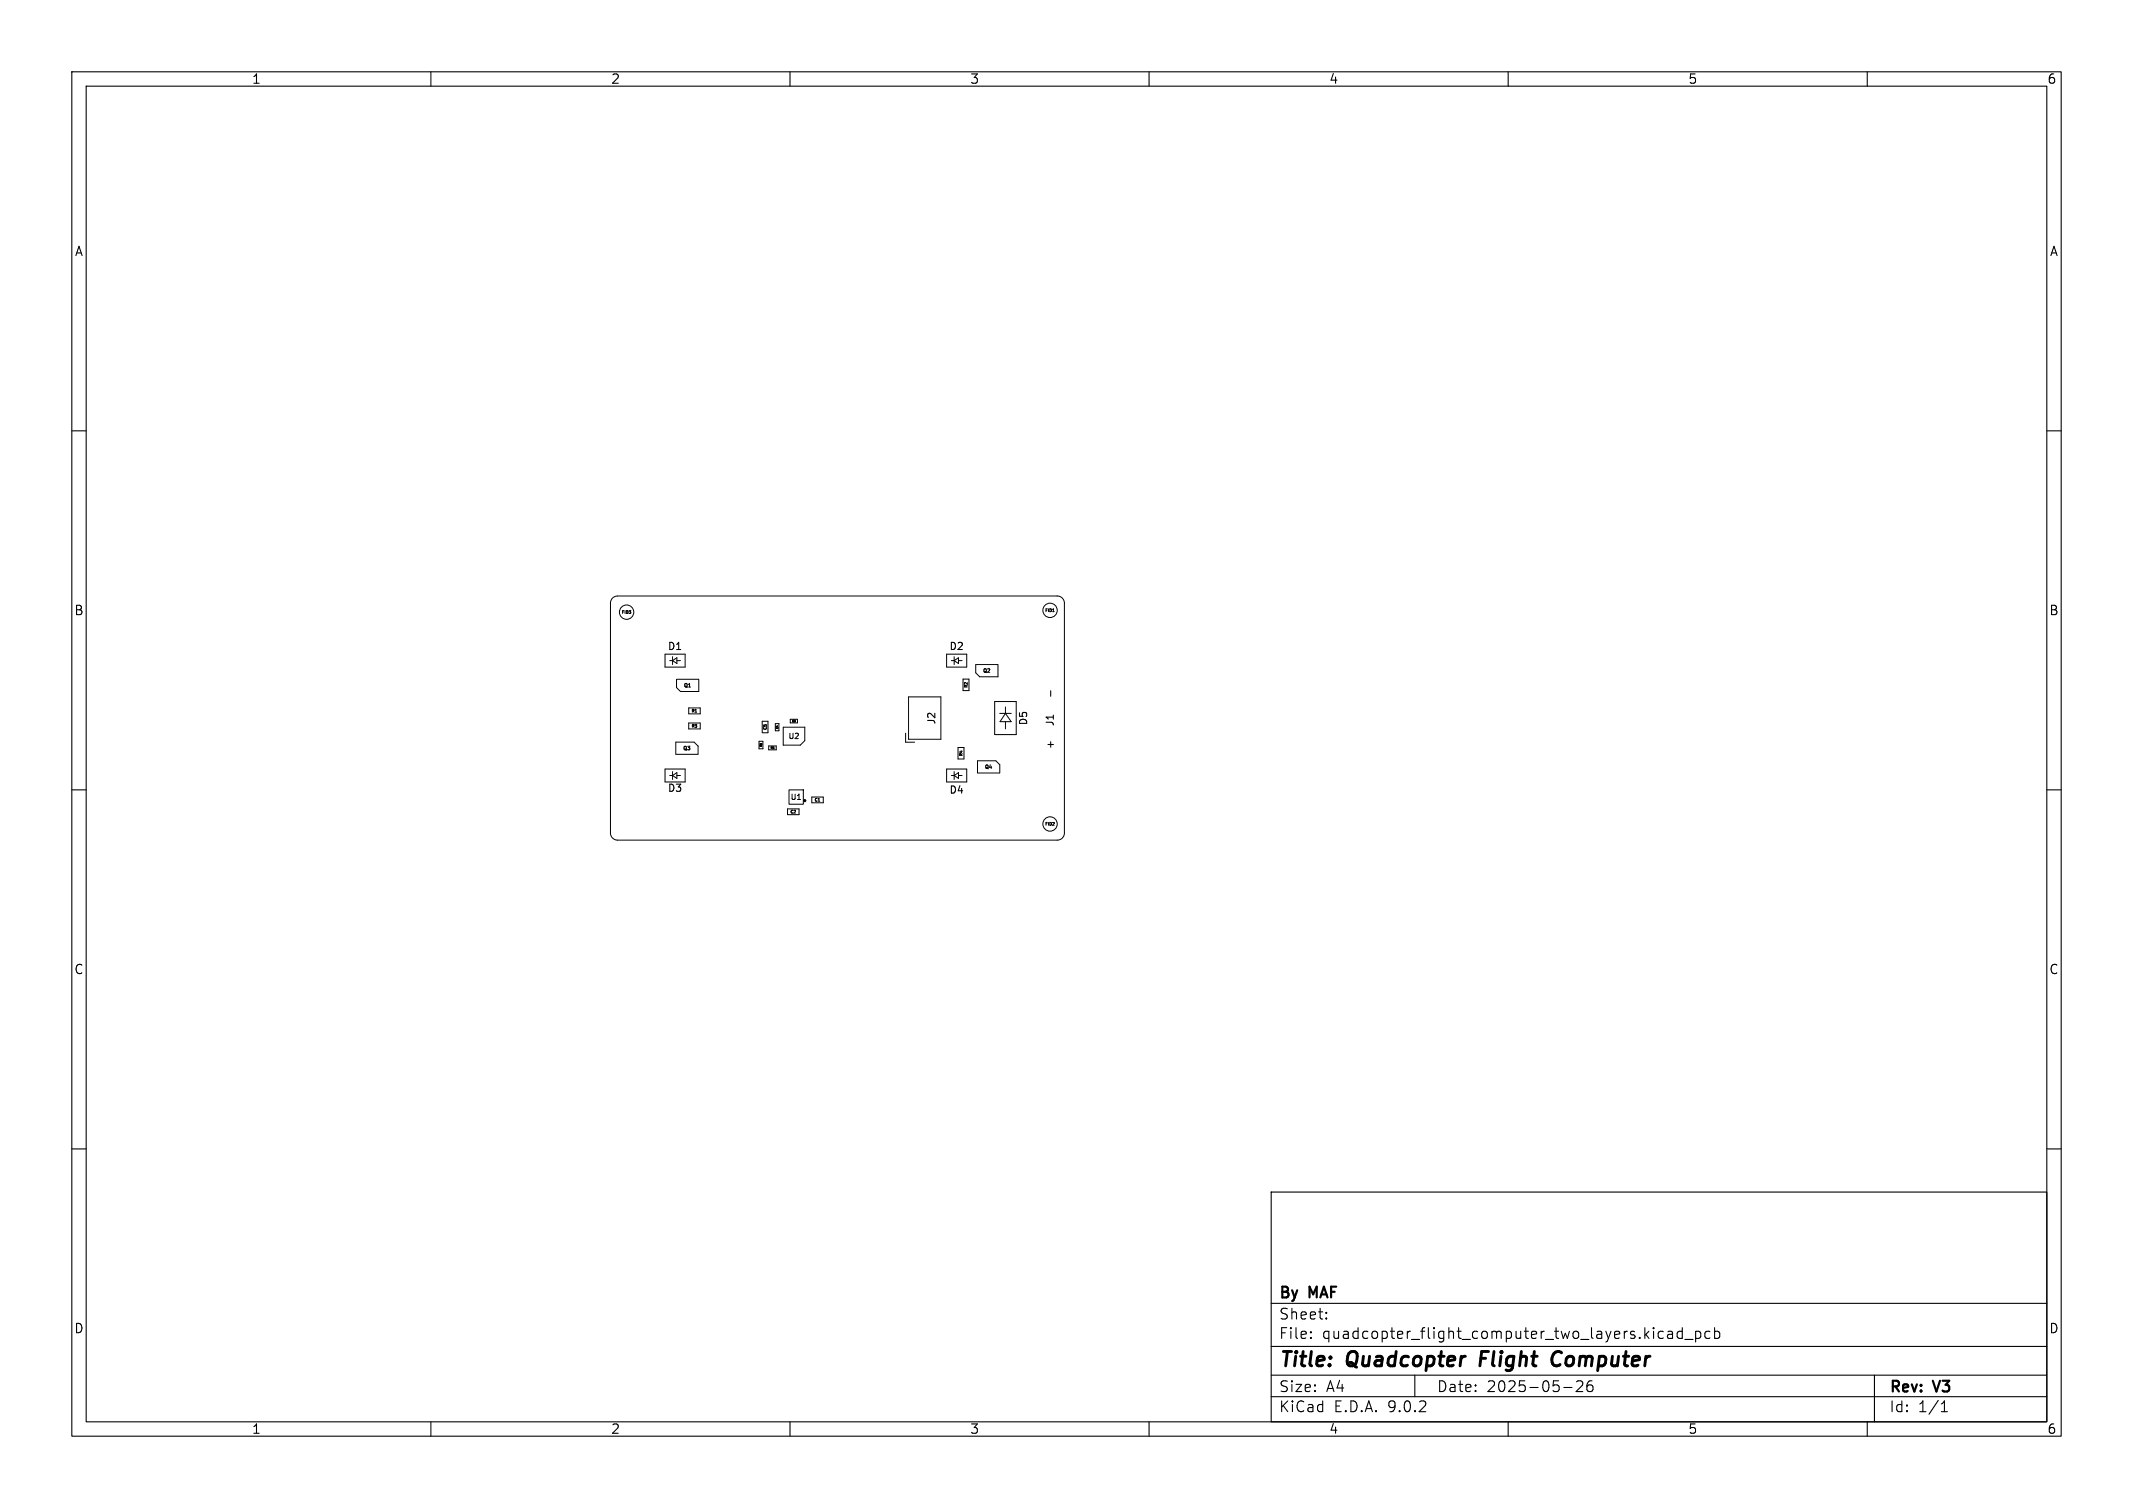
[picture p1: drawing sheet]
<svg xmlns="http://www.w3.org/2000/svg" width="297mm" height="210mm" viewBox="0 0 297 210" stroke-linecap="round" stroke-linejoin="round" font-family="sans-serif">
<defs><g id="words">
<g font-size="2.8">
<text x="178" y="190.9">Title:</text>
<text x="187.7" y="190.9">Quadcopter</text>
<text x="206.9" y="190.9">Flight</text>
<text x="217.7" y="190.9">Computer</text>
</g>
<g font-size="2.1">
<text x="178" y="184">Sheet:</text>
<text x="178" y="181.2">By</text>
<text x="182.4" y="181.2">MAF</text>
<text x="178" y="186.7">File:</text>
<text x="184.1" y="186.7">quadcopter_flight_computer_two_layers.kicad_pcb</text>
<text x="178" y="196.9">KiCad</text>
<text x="178" y="194.1">Size:</text>
<text x="184.7" y="194.1">A4</text>
<text x="185.7" y="196.9">E.D.A.</text>
<text x="193.3" y="196.9">9.0.2</text>
<text x="200" y="194.1">Date:</text>
<text x="207" y="194.1">2025-05-26</text>
<text x="263" y="194.3">Rev:</text>
<text x="263" y="196.9">Id:</text>
<text x="267.1" y="196.9">1/1</text>
<text x="269.4" y="194.3">V3</text>
</g>
<g font-size="1.8">
<text x="35" y="11.9">1</text>
<text x="85" y="11.9">2</text>
<text x="135" y="11.9">3</text>
<text x="185" y="11.9">4</text>
<text x="235" y="11.9">5</text>
<text x="285" y="11.9">6</text>
<text x="10.3" y="35.9">A</text>
<text x="285.4" y="35.9">A</text>
<text x="10.3" y="85.9">B</text>
<text x="285.3" y="85.9">B</text>
<text x="10.3" y="135.9">C</text>
<text x="285.3" y="135.9">C</text>
<text x="10.3" y="185.9">D</text>
<text x="285.3" y="185.9">D</text>
<text x="35" y="199.9">1</text>
<text x="85" y="199.9">2</text>
<text x="135" y="199.9">3</text>
<text x="185" y="199.9">4</text>
<text x="235" y="199.9">5</text>
<text x="285" y="199.9">6</text>
</g>
<g font-size="1.4">
<text x="92.9" y="90.7">D1</text>
<text x="132.1" y="90.7">D2</text>
<text x="130.4" y="101" transform="rotate(-90 130.4 101)">J2</text>
<text x="143.2" y="101.1" transform="rotate(-90 143.2 101.1)">D5</text>
<text x="146.9" y="101.2" transform="rotate(-90 146.9 101.2)">J1</text>
<text x="146.8" y="104.4" transform="rotate(-90 146.8 104.4)">+</text>
<text x="92.9" y="110.5">D3</text>
<text x="132.1" y="110.7">D4</text>
</g>
<g font-size="1">
<text x="109.7" y="103.1">U2</text>
<text x="110" y="111.5">U1</text>
</g>
<g font-size=".7">
<text x="95.2" y="95.8">Q1</text>
<text x="136.8" y="93.8">Q2</text>
<text x="95.1" y="104.6">Q3</text>
<text x="137.1" y="107.2">Q4</text>
</g>
<g font-size=".6">
<text x="86.5" y="85.5">FID3</text>
<text x="145.5" y="85.3">FID1</text>
<text x="134.8" y="95.8" transform="rotate(-90 134.8 95.8)">R2</text>
<text x="96.3" y="101.4">R3</text>
<text x="96.3" y="99.3">R1</text>
<text x="106.8" y="101.7" transform="rotate(-90 106.8 101.7)">C5</text>
<text x="134.1" y="105.3" transform="rotate(-90 134.1 105.3)">R4</text>
<text x="110" y="113.3">C2</text>
<text x="113.4" y="111.7">C1</text>
<text x="145.5" y="115">FID2</text>
</g>
<g font-size=".4">
<text x="106.2" y="104" transform="rotate(-90 106.2 104)">R6</text>
<text x="107.3" y="104.3">R5</text>
</g>
<g font-size=".3">
<text x="108.4" y="101.5" transform="rotate(-90 108.4 101.5)">C4</text>
<text x="110.3" y="100.6">C3</text>
</g>
</g></defs>
<g fill="none" stroke="#000" stroke-width=".15">
<path d="M10 10h277v190h-277zM12 12h273v186h-273zM60 10v2M110 10v2M160 10v2M210 10v2M260 10v2M10 60h2M285 60h2M146.3 96.2v.8M10 110h2M285 110h2"/>
<path d="M10 160h2M177 166h108v32h-108zM285 160h2M60 198v2M110 198v2M160 198v2M177 194.5h108M177 191.5h108M177 187.5h108M177 181.5h108M182.5 186.3h.1l-.1 .1M182.5 186.3v.1"/>
<path d="M182.5 185.5v.1M182.5 185.5h.1l-.1 .1M184.7 183.6v.1M184.7 183.6h-.1l.1 .1M184.7 182.8v.1M184.7 182.8h-.1l.1 .1M197 191.5v3M210 198v2M217.7 193.2h1.2M220.3 192.4l.1 .2-.1 .3-.8 .9h.9M221.2 192.4a1.17 1.17 0 0 0-.1 1.3l.1 .1 .5-.1 .1-.2v-.3l-.3-.3h-.4l-.1 .3M232.2 185.5l.2-.1 .4 .1 .1 .9"/>
<path d="M232.9 185.8h-.5a.29 .29 0 0 0-.2 .3 .29 .29 0 0 0 .2 .3l.5-.1M234.2 185.5l-.4-.1-.3 .3v.4l.2 .2 .1 .1 .4-.1M234.2 184.9v1.5M234.6 186.5h1.1M236.1 185.5l.4-.1 .3 .3v.4l-.1 .2-.2 .1-.4-.1M236.1 185.4v1.5M238.1 185.5l-.4-.1-.3 .3v.4l.1 .2 .2 .1 .4-.1M238.7 185.5l.5-.1 .3 .3v.4l-.2 .2-.1 .1-.5-.1M238.7 184.9v1.5M260 198v2M261 191.5v6.5M270.3 196.6h.9"/>
<path d="M270.3 195.5l.4-.4v1.5"/>
</g>
<path d="M206.3 188.2l-.2 2M217.1 188.2a1.13 1.13 0 0 0-1 .7 1.13 1.13 0 0 0 .3 1.2l.2 .1 .5-.1" fill="none" stroke="#000" stroke-width=".4"/>
<g fill="none" stroke="#000" stroke-width=".14">
<path d="M85.3 83.3l.4-.2 .3-.1h61.2a1 1 0 0 1 1 1v32a1 1 0 0 1-1 1h-61.2a1 1 0 0 1-1-1v-32l.1-.3zM92.6 91.1h2.8v1.8h-2.8zM93.2 92h.4M93.6 91.5v1.1M93.6 92l.7-.4v.8zM94.2 94.6v1.2l.5 .5h2.6v-1.7M94.2 94.6h3.1M94.3 92h.4M95.9 98.6h1.6v.8h-1.6zM126.5 97.1h4.5v5.9h-4.5zM131.8 91.1h2.8v1.8h-2.8zM132.5 92h.4"/>
<path d="M132.9 91.5v1.1M132.9 92l.6-.4v.8zM133.5 92h.5M134.1 94.6h.8v1.6h-.8zM135.9 92.6v1.1l.5 .6h2.6v-1.7M135.9 92.6h3M138.5 97.7h3v4.6h-3zM139.2 99.4h1.6M140 99.4l.8 1.1h-1.6zM140 98.4v1M92.6 107.1h2.8v1.8h-2.8zM93.2 108h.4"/>
<path d="M93.6 107.5v1.1M93.6 108l.7-.4v.8zM94.1 105.1v-1.7h2.5l.6 .5v1.2M94.1 105.1h3.1M94.3 108h.4M95.9 100.7h1.6v.8h-1.6zM105.7 103.2h.5v1.1h-.5zM106.1 100.4h.8v1.6h-.8zM107 103.9h1.1v.5h-1.1zM108 100.8h.5v1h-.5zM109.1 101.3h3v1.8l-.7 .7h-2.3zM109.7 112.7h1.6v.8h-1.6z"/>
<path d="M109.9 110h2v2h-2zM110 100.2h1v.5h-1zM113 111h1.6v.8h-1.6zM126.1 102.1v1.3h1.3M131.8 107.1h2.8v1.8h-2.8zM132.5 108h.4M132.9 107.5v1.1M132.9 108l.6-.4v.8zM133.4 104.1h.8v1.6h-.8zM133.5 108h.5M136.1 107.7v-1.7h2.6l.5 .5v1.2M136.1 107.7h3.1"/>
<path d="M140 100.5v1"/>
<circle cx="87.2" cy="85.2" r="1"/>
<circle cx="146.2" cy="85" r="1"/>
<circle cx="146.2" cy="114.7" r="1"/>
</g>
<circle cx="112.1" cy="111.5" r=".15" fill="#000" stroke="#000" stroke-width=".14"/>
<use href="#words"/>
</svg>
